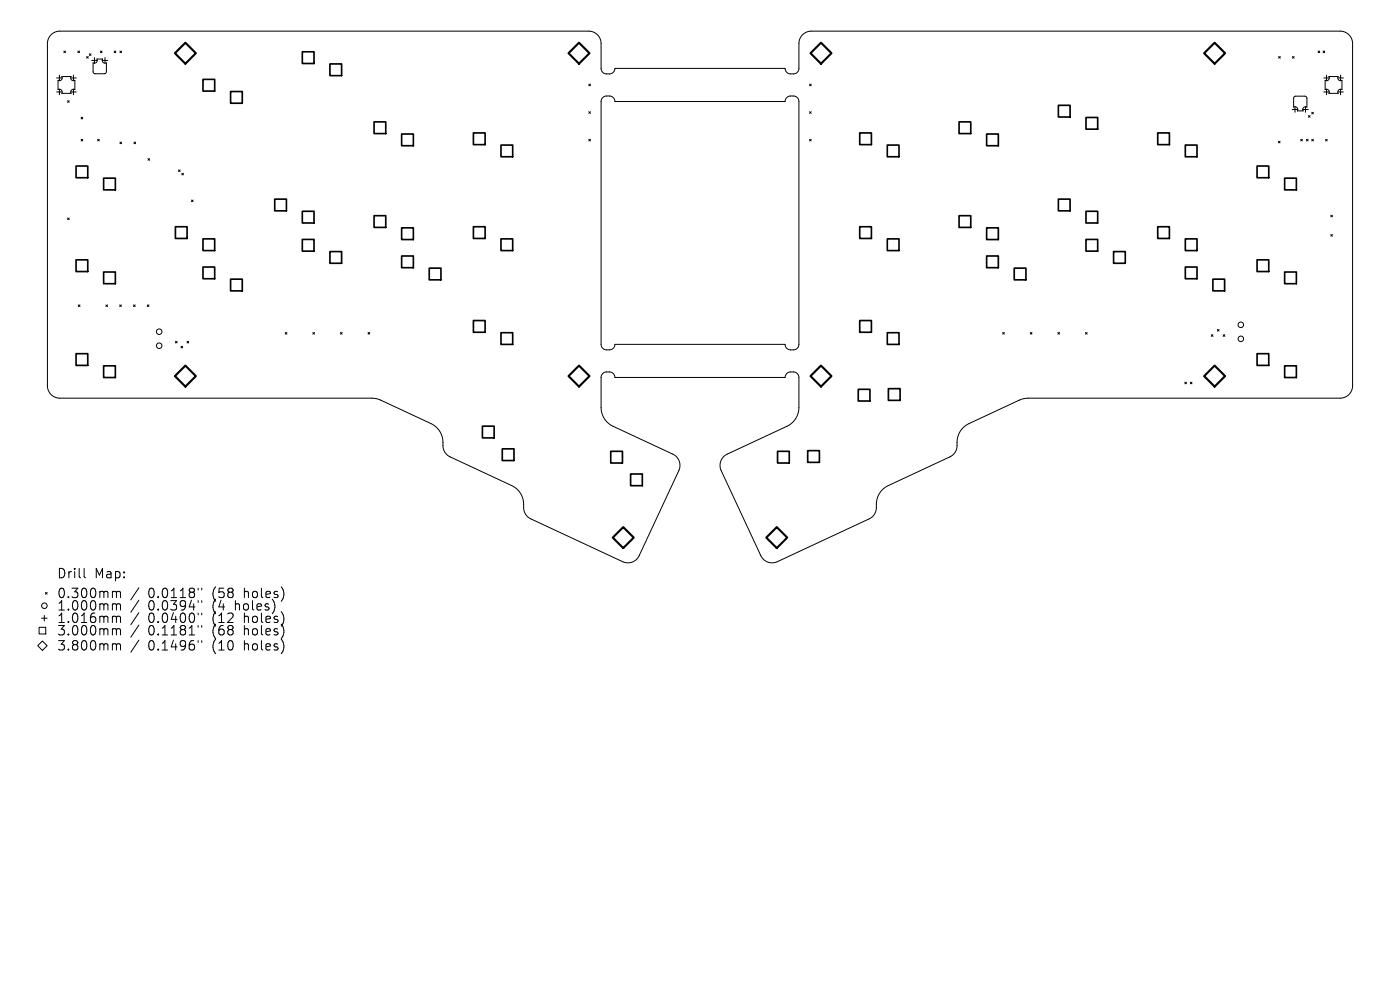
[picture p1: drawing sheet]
<svg xmlns="http://www.w3.org/2000/svg" width="297mm" height="210mm" viewBox="0 0 297 210" stroke-linecap="round" stroke-linejoin="round" font-family="sans-serif">
<defs><g id="words">
<g font-size="2.8">
<text x="12" y="123">Drill</text>
<text x="20" y="123">Map:</text>
<text x="12" y="127.2">0.300mm</text>
<text x="12" y="129.8">1.000mm</text>
<text x="31.4" y="127.2">0.0118&quot;</text>
<text x="31.4" y="129.8">0.0394&quot;</text>
<text x="45.2" y="127.2">(58</text>
<text x="45.2" y="129.8">(4</text>
<text x="50.1" y="129.8">holes)</text>
<text x="52" y="127.2">holes)</text>
<text x="12" y="132.4">1.016mm</text>
<text x="12" y="135.1">3.000mm</text>
<text x="31.4" y="132.4">0.0400&quot;</text>
<text x="31.4" y="135.1">0.1181&quot;</text>
<text x="45.2" y="132.4">(12</text>
<text x="45.2" y="135.1">(68</text>
<text x="52" y="132.4">holes)</text>
<text x="52" y="135.1">holes)</text>
<text x="12" y="138.3">3.800mm</text>
<text x="31.4" y="138.3">0.1496&quot;</text>
<text x="45.2" y="138.3">(10</text>
<text x="52" y="138.3">holes)</text>
</g>
</g></defs>
<g fill="none" stroke="#000" stroke-width=".21">
<path d="M10.8 7.4l.8-.5 1.1-.3h112.2a2.63 2.63 0 0 1 2.6 2.6v5.4a1.17 1.17 0 0 0 1.2 1.1h.7a1.17 1.17 0 0 0 1-1.2l36.2 .1a1.17 1.17 0 0 0 1.1 1.1h.7a1.17 1.17 0 0 0 1.1-1.2v-5.3a2.63 2.63 0 0 1 2.6-2.6h112.4a2.64 2.64 0 0 1 2.4 2.6v72.9a2.64 2.64 0 0 1-2.6 2.4h-66.6l-1.4 .4-11.1 5.1a4.9 4.9 0 0 0-2.2 5l-.4 1-.9 .8-13.3 6.2a4.8 4.8 0 0 0-2.5 5.1l-.5 1.1-.8 .8-19.7 9.2a2.63 2.63 0 0 1-3.5-1.3l-8.5-18.3a2.63 2.63 0 0 1 1.4-3.3l13-6.1a4.4 4.4 0 0 0 2.2-3.8v-6.4a1.17 1.17 0 0 0-1.2-1.1h-.7a1.17 1.17 0 0 0-1 1.2l-36.2-.1a1.17 1.17 0 0 0-1.1-1.1h-.7a1.17 1.17 0 0 0-1.1 1.2v6.7a4.4 4.4 0 0 0 2.6 3.6l12.8 6a2.63 2.63 0 0 1 1.1 3.4l-8.5 18.3a2.63 2.63 0 0 1-3.4 1.1l-19.5-9.1-1-.9a3.6 3.6 0 0 1-.5-2.6 4.4 4.4 0 0 0-2.5-3.6l-13.1-6.1-.8-.5-.4-.6a3.9 3.9 0 0 1-.3-2.3 4.4 4.4 0 0 0-2.6-3.6l-10.7-5-1.4-.4h-66.6a2.63 2.63 0 0 1-2.6-2.7v-72.6l.2-1.1zM12 16.5h1.2M12 19.5h1.2M12.6 15.9v1.2M12.6 18.9v1.2M13.1 16.2h2l-.1 .4 .2 .3 .3 .2 .4-.1v2l-.4-.1-.3 .2-.2 .3 .1 .4h-2l.1-.4-.2-.3-.3-.2-.4 .1v-2l.4 .1 .3-.2 .2-.3zM13.5 10.8l.4 .4M13.9 10.8l-.4 .4M15 16.5h1.2M15 19.5h1.2M15.6 15.9v1.2M15.6 18.9v1.2"/>
<path d="M16.5 10.8l.4 .4M16.9 10.8l-.4 .4M18.4 12l.3 .3M18.7 12l-.3 .3M19 11.4l.3 .4M19.3 11.4l-.3 .4M19.4 12.8h1.2M20 12.2v1.2M20.5 12.5h1.3l-.1 .4 .2 .3 .3 .2 .4-.1v1.9l-.3 .4h-2.1l-.4-.2-.1-2.1 .4 .1 .4-.2 .1-.3zM21.3 10.8l.3 .4M21.6 10.8l-.3 .4M21.7 12.8h1.2"/>
<path d="M22.3 12.2v1.2M24.2 10.8l.4 .4M24.6 10.8l-.4 .4M25.4 10.8l.4 .4M25.8 10.8l-.4 .4M124.9 17.8l.4 .4M125.3 17.8l-.4 .4M171.7 17.8l.4 .4M172.1 17.8l-.4 .4M271.3 12l.3 .3M271.6 12l-.3 .3M274.2 12l.3 .3"/>
<path d="M274.5 12l-.3 .3M279.6 10.8l.4 .4M280 10.8l-.4 .4M280.7 10.8l.3 .4M280.8 16.5h1.2M280.8 19.5h1.2M281 10.8l-.3 .4M281.4 15.9v1.2M281.4 18.9v1.2M281.9 16.2h2l-.1 .4 .2 .3 .3 .2 .4-.1v2l-.4-.1-.3 .2-.2 .3 .1 .4h-2l.1-.3-.2-.4-.3-.2-.4 .1v-2l.4 .1 .3-.2 .2-.3zM283.8 16.5h1.2M283.8 19.5h1.2"/>
<path d="M284.4 15.9v1.2M284.4 18.9v1.2M14.3 21.4l.4 .3M14.7 21.4l-.4 .3M17.2 24.9l.4 .3M17.2 29.6l.4 .3M17.6 24.9l-.4 .3M17.6 29.6l-.4 .3M20.7 29.6l.4 .3M21.1 29.6l-.4 .3M25.4 30.1l.4 .4M25.8 30.1l-.4 .4"/>
<path d="M28.4 30.1l.4 .4M28.8 30.1l-.4 .4M31.4 33.7l.3 .3M31.7 33.7l-.3 .3M37.9 36.1l.3 .3M38.2 36.1l-.3 .3M38.6 36.8l.3 .3M38.9 36.8l-.3 .3M124.9 23.7l.4 .4M124.9 29.6l.4 .3M125.3 23.7l-.4 .4M125.3 29.6l-.4 .3"/>
<path d="M127.9 20.7l.5-.3h.9a1.17 1.17 0 0 1 1.1 1.1h36.2a1.17 1.17 0 0 1 1.1-1.1h.6a1.17 1.17 0 0 1 1.2 1.1v51.5a1.17 1.17 0 0 1-1.2 1.2h-.6a1.17 1.17 0 0 1-1.1-1.2h-36.2a1.17 1.17 0 0 1-1.1 1.2h-.6a1.17 1.17 0 0 1-1.2-1.2v-51.5zM171.7 23.7l.4 .4M171.7 29.6l.4 .3M172.1 23.7l-.4 .4M172.1 29.6l-.4 .3M271.2 30l.4 .3M271.6 30l-.4 .3M274.1 23.2h1.2M274.6 20.5l.2-.1h2l.4 .2 .1 2.1h-.4l-.4 .1-.1 .3 .1 .4h-1.3l.1-.3-.2-.4-.3-.1h-.4v-1.9zM274.7 22.6v1.2M275.9 29.6l.4 .3M276.3 29.6l-.4 .3"/>
<path d="M276.4 23.2h1.2M277 22.6v1.2M277.2 29.6l.3 .3M277.5 29.6l-.3 .3M277.6 24.5l.3 .4M277.9 24.5l-.3 .4M278.3 23.8l.3 .4M278.3 29.6l.3 .3M278.6 23.8l-.3 .4M278.6 29.6l-.3 .3M281.2 29.6l.4 .3M281.6 29.6l-.4 .3"/>
<path d="M14.3 46.2l.4 .4M14.7 46.2l-.4 .4M40.6 42.4l.4 .4M41 42.4l-.4 .4M282.3 45.7l.4 .3M282.3 49.7l.4 .4M282.7 45.7l-.4 .3M282.7 49.7l-.4 .4M16.6 64.7l.4 .3M17 64.7l-.4 .3M22.5 64.7l.3 .3M22.8 64.7l-.3 .3"/>
<path d="M25.4 64.7l.3 .3M25.7 64.7l-.3 .3M28.3 64.7l.4 .3M28.7 64.7l-.4 .3M31.2 64.7l.4 .3M31.6 64.7l-.4 .3M37.2 72.4l.4 .4M37.6 72.4l-.4 .4M38.4 73.5l.3 .3M38.7 73.5l-.3 .3M39.7 72.4l.3 .4M40 72.4l-.3 .4"/>
<path d="M60.5 70.5l.4 .4M60.9 70.5l-.4 .4M66.4 70.5l.3 .4M66.7 70.5l-.3 .4M72.2 70.5l.4 .4M72.6 70.5l-.4 .4M78.1 70.5l.3 .4M78.4 70.5l-.3 .4M212.7 70.5l.4 .4M213.1 70.5l-.4 .4M218.6 70.5l.3 .4M218.9 70.5l-.3 .4"/>
<path d="M224.4 70.5l.4 .4M224.8 70.5l-.4 .4M230.3 70.5l.3 .4M230.6 70.5l-.3 .4M257 71l.3 .3M257.3 71l-.3 .3M258.3 69.9l.3 .3M258.6 69.9l-.3 .3M259.5 71l.3 .3M259.8 71l-.3 .3M251.4 81.1l.3 .3M251.7 81.1l-.3 .3"/>
<path d="M252.5 81.1l.4 .3M252.9 81.1l-.4 .3M8 137l1-1 1 1-1 1zM8.3 133.1h1.4v1.4h-1.4zM8.8 131.1h1.2M9.4 130.5v1.2M9.6 125.7l.4 .3M10 125.7l-.4 .3M17.8 120.6v1.7l.3 .3M24.1 125.4l.5 .1 .1 .2M24.1 128.1h.3l.3 .3M24.1 130.7l.5 .1 .1 .2"/>
<path d="M24.1 133.4h.3l.3 .2M24.1 136.6h.3l.3 .2M24.7 125.7l.3-.3 .5 .1 .1 1.3M24.7 125.7v1.1M24.7 128.4v1M24.7 131v1.1M24.7 133.6v1.1M24.7 136.8v1.1M24.7 128.4l.3-.3 .5 .1 .1 1.2M24.7 131l.3-.3 .5 .1 .1 1.3M24.7 133.6l.3-.2 .5 .1 .1 1.2M24.7 136.8l.3-.2 .5 .1 .1 1.2"/>
<path d="M29.5 124.7l-1.7 2.5M29.5 127.3l-1.7 2.6M29.5 130l-1.7 2.5M29.5 132.6l-1.7 2.6M29.5 135.8l-1.7 2.6M42 124.8v.4M42 127.4v.4M42 130.1v.3M42 132.7v.4M42 135.9v.4M42.8 124.8v.4M42.8 127.4v.4"/>
<path d="M42.8 130.1v.3M42.8 132.7v.4M42.8 135.9v.4"/>
<circle cx="33.8" cy="73.3" r=".59"/>
<circle cx="33.8" cy="70.4" r=".59"/>
<circle cx="263.2" cy="71.9" r=".59"/>
<circle cx="263.2" cy="68.9" r=".59"/>
<circle cx="9.4" cy="128.5" r=".59"/>
</g>
<g fill="none" stroke="#000" stroke-width=".35">
<path d="M43.1 16.8h2.4v2.5h-2.4zM48.9 19.4h2.5v2.5h-2.5zM64.1 11h2.5v2.5h-2.5zM70 13.6h2.5v2.4h-2.5zM16.1 35.2h2.5v2.5h-2.5zM22 37.8h2.5v2.5h-2.5zM79.4 25.9h2.4v2.4h-2.4zM85.2 28.4h2.5v2.5h-2.5zM100.4 28.2h2.5v2.5h-2.5zM106.3 30.8h2.5v2.5h-2.5zM182.4 28.2h2.5v2.5h-2.5zM188.2 30.8h2.5v2.5h-2.5z"/>
<path d="M203.5 25.9h2.4v2.4h-2.4zM209.3 28.4h2.5v2.5h-2.5zM224.5 22.3h2.5v2.5h-2.5zM230.4 24.9h2.5v2.5h-2.5zM245.6 28.2h2.5v2.5h-2.5zM251.5 30.8h2.4v2.5h-2.4zM266.7 35.2h2.5v2.5h-2.5zM272.5 37.8h2.5v2.5h-2.5zM16.1 55.1h2.5v2.5h-2.5zM22 57.7h2.5v2.5h-2.5zM37.2 48.1h2.5v2.5h-2.5zM43.1 50.7h2.4v2.5h-2.4z"/>
<path d="M43.1 56.6h2.4v2.5h-2.4zM48.9 59.2h2.5v2.5h-2.5zM58.3 42.2h2.5v2.5h-2.5zM64.1 44.8h2.5v2.5h-2.5zM64.1 50.8h2.5v2.5h-2.5zM70 53.4h2.5v2.4h-2.5zM79.4 45.8h2.4v2.4h-2.4zM85.2 48.3h2.5v2.5h-2.5zM85.2 54.3h2.5v2.5h-2.5zM91.1 56.9h2.4v2.5h-2.4zM100.4 48.1h2.5v2.5h-2.5zM106.3 50.7h2.5v2.5h-2.5z"/>
<path d="M182.4 48.1h2.5v2.5h-2.5zM188.2 50.7h2.5v2.5h-2.5zM203.5 45.8h2.4v2.4h-2.4zM209.3 48.3h2.5v2.5h-2.5zM209.3 54.3h2.5v2.5h-2.5zM215.2 56.9h2.4v2.5h-2.4zM224.5 42.2h2.5v2.5h-2.5zM230.4 44.8h2.5v2.5h-2.5zM230.4 50.8h2.5v2.5h-2.5zM236.2 53.4h2.5v2.4h-2.5zM245.6 48.1h2.5v2.5h-2.5zM251.5 50.7h2.4v2.5h-2.4z"/>
<path d="M251.5 56.6h2.4v2.5h-2.4zM257.3 59.2h2.5v2.5h-2.5zM266.7 55.1h2.5v2.5h-2.5zM272.5 57.7h2.5v2.5h-2.5zM16.1 75h2.5v2.5h-2.5zM22 77.6h2.5v2.5h-2.5zM100.4 68h2.5v2.5h-2.5zM106.3 70.6h2.5v2.5h-2.5zM182.4 68h2.5v2.5h-2.5zM188.2 70.6h2.5v2.5h-2.5zM266.7 75h2.5v2.5h-2.5zM272.5 77.6h2.5v2.5h-2.5z"/>
<path d="M102.3 90.4h2.5v2.5h-2.5zM106.6 95.2h2.4v2.5h-2.4zM129.6 95.7h2.4v2.5h-2.4zM165 95.7h2.4v2.5h-2.4zM171.3 95.6h2.5v2.5h-2.5zM182.1 82.6h2.5v2.5h-2.5zM188.5 82.4h2.5v2.5h-2.5zM133.8 100.5h2.5v2.5h-2.5z"/>
</g>
<path d="M39.3 9.1l2.3 2.2-2.3 2.2-2.2-2.2zM122.8 9.1l2.3 2.2-2.3 2.2-2.2-2.2zM174.2 9.1l2.2 2.2-2.2 2.2-2.3-2.2zM257.7 9.1l2.2 2.2-2.2 2.2-2.2-2.2zM37.1 79.8l2.2-2.2 2.3 2.2-2.3 2.2zM120.6 79.8l2.2-2.2 2.3 2.2-2.3 2.2zM171.9 79.8l2.3-2.2 2.2 2.2-2.2 2.2zM255.5 79.8l2.2-2.2 2.2 2.2-2.2 2.2zM130 114l2.2-2.2 2.2 2.2-2.2 2.3zM162.6 114l2.2-2.2 2.2 2.2-2.2 2.3z" fill="none" stroke="#000" stroke-width=".44"/>
<use href="#words"/>
</svg>
